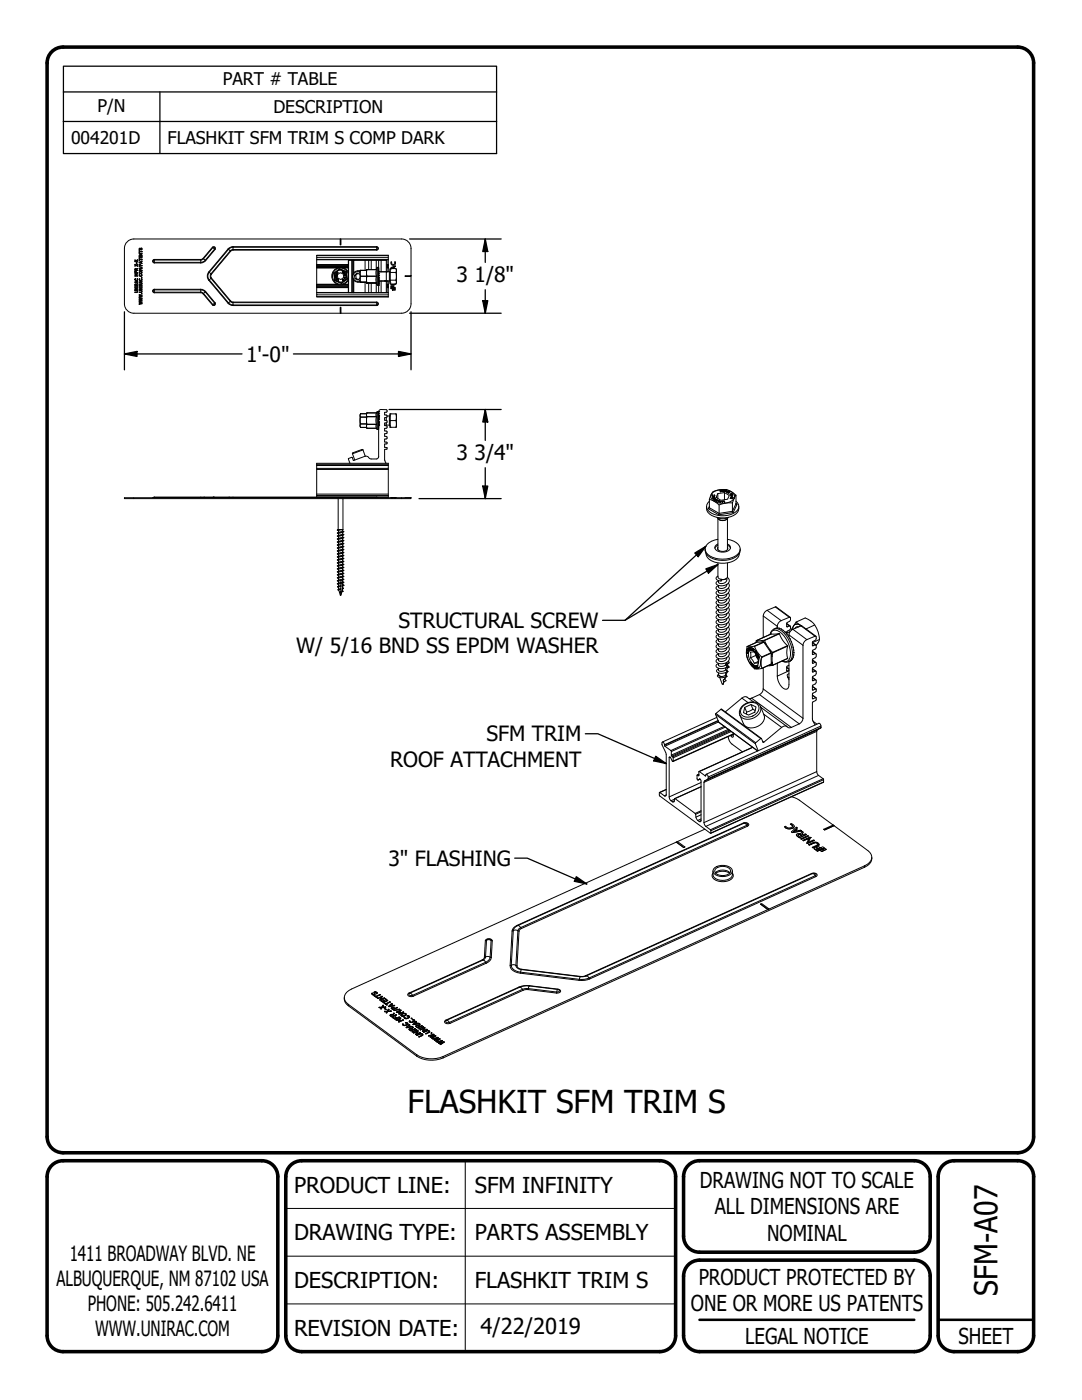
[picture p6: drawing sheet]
<svg xmlns="http://www.w3.org/2000/svg" width="216mm" height="279mm" viewBox="0 0 216 279" stroke-linecap="round" stroke-linejoin="round" font-family="sans-serif">
<defs><g id="words">
<g font-size="6.3">
<text x="81.3" y="222.1">FLASHKIT SFM TRIM S</text>
<text x="199" y="258.6" transform="rotate(-90 199 258.6)">SFM-A07</text>
</g>
<g font-size="4.4">
<text x="58.7" y="238">PRODUCT LINE:</text>
<text x="94.7" y="238">SFM INFINITY</text>
<text x="139.7" y="237.1">DRAWING NOT TO SCALE</text>
<text x="142.6" y="242.4">ALL DIMENSIONS ARE</text>
<text x="58.7" y="247.5">DRAWING TYPE:</text>
<text x="94.7" y="247.5">PARTS ASSEMBLY</text>
<text x="153.1" y="247.6">NOMINAL</text>
<text x="58.7" y="257">DESCRIPTION:</text>
<text x="94.7" y="257">FLASHKIT TRIM S</text>
<text x="139.4" y="256.4">PRODUCT PROTECTED BY</text>
<text x="137.9" y="261.6">ONE OR MORE US PATENTS</text>
<text x="58.7" y="266.6">REVISION DATE:</text>
<text x="95.9" y="266.3">4/22/2019</text>
<text x="148.7" y="268.2">LEGAL NOTICE</text>
<text x="191.3" y="268.2">SHEET</text>
</g>
<g font-size="4.2">
<text x="91.1" y="56.4">3</text>
<text x="94.7" y="56.4">1/8&quot;</text>
<text x="49.1" y="72.2">1'-0&quot;</text>
<text x="91.1" y="91.9">3</text>
<text x="94.7" y="91.9">3/4&quot;</text>
<text x="79.5" y="125.3">STRUCTURAL SCREW</text>
<text x="59.1" y="130.3">W/ 5/16 BND SS EPDM WASHER</text>
<text x="97.1" y="148">SFM TRIM</text>
<text x="77.9" y="153">ROOF ATTACHMENT</text>
<text x="77.5" y="172.8">3&quot; FLASHING</text>
<text x="13.9" y="251.6">1411 BROADWAY BLVD. NE</text>
<text x="11.3" y="256.7">ALBUQUERQUE, NM 87102 USA</text>
<text x="17.5" y="261.7">PHONE: 505.242.6411</text>
<text x="19" y="266.7">WWW.UNIRAC.COM</text>
</g>
<g font-size="3.5">
<text x="44.4" y="17">PART # TABLE</text>
<text x="19.5" y="22.3">P/N</text>
<text x="54.5" y="22.6">DESCRIPTION</text>
<text x="14.2" y="28.7">004201D</text>
<text x="33.4" y="28.7">FLASHKIT SFM TRIM S COMP DARK</text>
</g>
</g></defs>
<!-- layer: Visible (ANSI) -->
<g fill="none" stroke="#000" stroke-width=".2">
<path d="M26.9 58h.4a.21 .21 0 0 1 .2 .2 .21 .21 0 0 1-.2 .2l-.4-.1h.5v-.2zM26.9 57.4h.6l-.5 .4 .5 .1h-.6l.4-.4zM26.9 51.9l.3 .1 .3-.2-.3 .3 .3 .2-.3-.2-.3 .1 .2-.1zM26.9 52.8l.3 .1 .3-.2-.3 .2 .3 .2-.3-.1-.3 .1 .2-.2zM26.9 54.1l.1 .3h.1l.1-.2v.2l.3 .1h-.6zM26.9 54.6h.6l-.5 .1 .2 .2-.2 .1 .5 .1h-.6l.2-.2zM26.9 55.7l.1-.1a.2 .2 0 0 0 .1 .3 .2 .2 0 0 0 .2 0 .2 .2 0 0 0 .1-.3 .27 .27 0 0 1-.2 .4 .27 .27 0 0 1-.3-.3zM26.9 57.2l.6 .1zM26.9 56.3l.6-.2v.4zM26.9 53.6l.3 .1 .3-.1-.3 .2 .3 .2h-.6zM26.9 56.7l.3 .1 .3-.2-.3 .3 .3 .1-.6 .1zM27 56.7h.1l.1 .3h-.2z"/>
<path d="M27 53.7h.1l.1 .2h-.2zM27 56.3l.3-.1v.2zM27.2 52.4v.2zM27.8 50v.2h.6h-.6v.2zM27.8 50.6h.5l-.4 .3 .4 .1h-.5l.4-.4zM27.8 51.1v.3h.2v-.3l.1 .3h.2v-.3v.4h-.5zM27.8 51.6v.2l.6 .1h-.6v.1zM27.8 53.2l.5 .2zM27.8 53.6h.5h-.4l.2 .2-.2 .2h.4h-.5l.2-.2zM27.8 57.4h.5l-.4 .4 .4 .1h-.5l.4-.4zM27.8 57.2l.6 .1zM27.8 58h.4a.21 .21 0 0 1 .2 .2 .21 .21 0 0 1-.2 .2l-.4-.1h.4l.1-.2z"/>
<path d="M27.8 59.5l.5 .1-.4 .2 .4 .1-.5 .1 .4-.1-.4-.1 .4-.2zM27.8 58.8l.5 .1-.4 .2 .4 .2-.5 .1 .4-.2-.4-.1 .4-.2zM27.8 54.8h.1a.2 .2 0 0 0 0 .2 .2 .2 0 0 0 .3 0 .2 .2 0 0 0 0-.3h.1a.27 .27 0 0 1-.2 .5 .27 .27 0 0 1-.3-.4zM27.8 55.7l.1-.1a.2 .2 0 0 0 0 .3 .2 .2 0 0 0 .3 0 .2 .2 0 0 0 0-.3h.1a.27 .27 0 0 1-.2 .4 .27 .27 0 0 1-.3-.3zM27.8 52.3l.5-.2-.1 .1 .1 .4zM27.8 56.3l.5-.2v.4zM27.8 59.4h.1M27.8 52.7h.2l.1 .3h.2l-.5 .1zM27.8 56.7l.3 .1 .2-.2-.2 .4h.2h-.5zM27.8 49.5v.3l.2-.1a.19 .19 0 0 1 .1-.2 .19 .19 0 0 1 .3 .2l-.2 .2v-.3l-.1 .2a.18 .18 0 0 1-.3 0 .18 .18 0 0 1 0-.3zM27.9 52.8h.1v.2h-.2zM27.9 56.7h.1v.3h-.2z"/>
<path d="M27.9 56.3l.3-.1v.2zM27.9 52.4l.3-.2v.3zM28.3 55.4h.1M63.2 58.4v.4h14.3M63.2 51.4v.4h14.3M63.2 51.8v5.5M63.2 53.2h6.3M63.2 57h6.3M63.2 52.9h6.3M66.6 54.5l.1 .1M66.7 54.6l1.1-.9 .6 .3 .7 .3 .1 1.3-1.1 .9-.6-.3-.6-.3zM66.9 55.9l-.1 .1"/>
<path d="M66.9 55.3l.3-.1v.2h-.2zM66.9 55l.1 .1zM67 54.7l.1 .2-.2 .1v.2h.2v-.1M67 54.7l.3-.1-.2 .5M67 55.6l.2-.2-.1 .3h.2l-.2 .1 .1-.3zM67 54.7h.1zM67.3 54.8l.6-.4 .6 .3 .1 .7-.6 .4-.6-.3zM67.4 55.7l.2 .1-.1 .2v-.2l-.2 .1zM67.4 54.4h.1M67.8 53.6v.1M67.9 47.7h-41.2a1.88 1.88 0 0 0-1.9 1.9v11a1.88 1.88 0 0 0 1.9 1.9h41.2M67.9 47.7h.1v1.2h-.1z"/>
<path d="M68 47.7h12.1a1.88 1.88 0 0 1 1.9 1.9v5.4M68.1 56.5v.1M68.3 55.8l.3 .1-.1-.2 .2 .2-.3-.1 .1 .2zM68.4 54.1v.2h.2l-.1 .2 .1-.2-.2 .1v-.2l-.2 .1zM68.6 54.6l.1-.2 .2 .2-.2-.1 .1 .2zM68.7 55.6v.1zM68.8 54.7h.1l.1 .3-.2-.2v.2zM68.8 55.2l.2 .1-.3 .1 .2 .1h-.2l.2-.2zM69.1 55a1.19 1.19 0 0 0-1.3-1.1 1.19 1.19 0 0 0-1 1.3M69.1 55a1.19 1.19 0 0 1-1 1.3 1.19 1.19 0 0 1-1.3-1.1M69.1 54.2v.1M69.2 55.6l.1 .1"/>
<path d="M69.5 54.3a1.75 1.75 0 0 0-2.7-.6 1.75 1.75 0 0 0 0 2.8 1.75 1.75 0 0 0 2.7-.6M69.5 57.3h-6.3v1.1h14.3M69.5 54.7a1.61 1.61 0 0 0-2.5-.9 1.61 1.61 0 0 0 0 2.6 1.61 1.61 0 0 0 2.5-.9M70.7 54.9h.3M70.8 55.6h.3M71 54.9l.1 .7M71.1 55.6l.4 .2M71.4 54.6l-.4 .3M71.8 54.1a1.17 1.17 0 0 0-1.5 1.1 1.17 1.17 0 0 0 1.5 1.1M71.8 54.8l-.6-.3-.5 .4 .1 .7 .6 .3 .4-.4M71.9 56.3h.1zM72 56.3h.1"/>
<path d="M72 53.9l-.2 .1 .1 2.3M72 53.9l-.1 .6 .1 1.8M72 56.3h1.1M72 53.9h1.1M73.1 54.7v.8M73.1 56.1l.1 .4M73.2 56.5h.1M73.2 53.8l-.1 .4M73.2 53.8v2.7M73.2 53.8h1.9l-.1 .7 .1 2M73.2 56.5h1.8M75 56.5l.2 .3"/>
<path d="M75.1 56.5h-.1M75.1 56.5h.1M75.2 53.5l.4-.1v.2M75.2 53.5l-.2 .3M75.2 56.8l.4 .1M75.5 54.6h.1M75.5 55.4h.1M75.6 54.3l-.1 .3M75.6 54.6v.3M75.6 54.9v.3M75.6 54.6l-.1 .9 .1-.1M75.6 56.9h.1"/>
<path d="M75.6 54.2h.1M75.6 54.4v.2M75.6 54.6h.1M75.6 54.6v.4M75.6 55h.1M75.6 55v.2M75.6 55.4h.1M75.6 55.5h.1M75.6 55.5l-.1 .3v-.2M75.6 55.8l-.1 .3 1.6-.1M75.6 55.5v2.9M75.6 55.8h.1"/>
<path d="M75.6 55.8v.2M75.6 56.1h.1M75.6 56.2h.1M75.6 56.7h.1M75.6 56.6h.1M75.6 56.3h.1M75.6 54.2h1.6M75.6 56.1h1.6M75.6 53.7v.6M75.6 52v2.3M75.6 55.2v.3M75.6 56.1v.6"/>
<path d="M75.6 56.7v.2M75.6 54.3h1.5M76.7 56l.5 .1M76.7 56h.1M77.2 56.1h.1M77.2 54.2v-2.2h-7.7v6.4h7.7v-2.3M77.2 54.2h.1M77.2 56v.1M77.2 57.3h.3M77.2 53.2h.1M77.2 57l.3 .1M77.2 52.9h.3"/>
<path d="M77.3 57l.2 .3M77.5 57.3h.1M77.5 53.1v1.1M77.5 56.1v1M77.5 57.3v2h-14.3v-.5M77.5 51.4h-14.3v-.5h14.3v2M77.5 52.9l-.2 .3M77.5 52.9v.2l-.2 .1M77.5 52.9h.1M77.5 57.1v.2M77.8 54.1l-.1 .1-.6 .1v1.7l.6 .1 .1 .1M77.8 56.5h.1"/>
<path d="M77.8 53.8h.1M77.8 53.8v2.7M78 57.1l.2-.1 .1 .3h-.3zM78 57.4l.2-.1 .1 .3h-.3zM78 52.3h.2a.34 .34 0 0 0 .3 .5 .34 .34 0 0 0 .3-.5 .38 .38 0 0 1 .1 .4 .38 .38 0 0 1-.4 .3 .47 .47 0 0 1-.5-.7zM78.1 53.6l-.1-.2 .9-.4v.2l-.2 .1v.3M78.2 53.5h.1M78.2 53.5l.3-.1v.2zM78.3 57.1l.2-.1 .1 .3h-.3zM78.3 57.7h.2l.1 .2h-.3zM78.3 57.4l.2-.1 .1 .3h-.3zM78.6 57.4l.2-.1 .1 .3h-.2z"/>
<path d="M78.6 57.7h.2l.1 .2h-.2zM78.8 56.7l-.8 .1v.1h.7l.2-.2M79 53.6l.1 .4-.1 .4M79 54.4l.1 .7-.1 .8M79 55.9l.1 .4-.1 .4M79 55.9h-1.2v.8h1.2M79 54.4h-1.2v1.5M79 53.6h-1.2v.8M79 53.6l.1 .2v2.7l-.1 .2M80.8 55h1.2v.2h-1.2zM82 55.2v5.4M27.8 60.2l.5 .1-.4 .1 .4 .2-.5 .1 .4-.1-.4-.1 .4-.2z"/>
<path d="M67.9 61.3h.1v1.2h-.1zM82 60.6a1.88 1.88 0 0 1-1.9 1.9h-12.1M24.8 99.3h57.2v.2h-57.2zM42.6 99.2l.4 .1M42.6 99.2h-11.8l-.4 .1M42.6 99.2h32.6l.3 .1M63.2 98.9v.3M67.5 99.5v6.2M68.4 99.5v6.2M72 84.6l-.1 .4 .1 .3M72 82.6l-.1 .3 .1 1.7M72 82.6l-.2 .2v2.3l.2 .2"/>
<path d="M72 82.6h.1M72 84.6h.1M72 85.3h.1M72 82.6h1.1M72 85.3h1.1M72.9 91.1l-.5-1.4-2 .7-.1 .2 .5 1.2M72.9 91.1l-2.3 .8-.3-.6-.7 .2 .2 1M73.1 85.2l.1 .3M73.1 84.2v.7M73.1 82.9l.1 .2M73.1 82.6v2.7M73.1 85.3l.1 .2"/>
<path d="M73.2 83.2l-.1 .4M73.2 82.4l-.1 .2M73.2 83.1v.1M73.2 85.5h1.9M73.2 82.4h1.9M73.2 82.4h.1M75.1 82.4h.1M75.1 83.2l-.1 .7 .1 1.6M75.1 82.4l-.1 .4 .1 .3M75.1 83.1v.1M75.1 85.5h.1M75.1 85.5l.1 .1"/>
<path d="M75.2 85.6l.3 .1M75.5 84.2h.1M75.5 84.3h.1M75.6 82.2l.3-.4h1.3v.4l-.5 .2 .1 .4 .4 .2-.1 .3M75.6 82.5h.1M75.6 83.6h.1M75.6 83.4v.5M75.6 84.1v.1M75.6 84.3v.2M75.6 82.9h.1M75.6 83h.1M75.6 83.1h.1"/>
<path d="M75.6 83.2h.1M75.6 83.4h.1M75.6 83.7h.1M75.6 84.1h.1M75.6 84.3h.1M75.6 84.4h.1M75.6 84.6h.1M75.6 84.7h.1M75.6 84.8h.1M75.6 84.9h.1M75.6 82.2h.1M75.6 82.1h.1"/>
<path d="M75.6 82.1l-.3 .1-.2 .2M75.6 82.1v9l-.3 .4a2.12 2.12 0 0 1-1.6 0 .72 .72 0 0 0-.8-.4M75.6 82.1v.1M75.6 82.2v.4M75.6 82.6v1.6M75.6 84.2v1.5M76.7 84.8l1 .1 .1 .1M76.7 91.7l.3 .8M76.7 86.6l.1 .5 .4 .1v.4h-.4l-.1 .6 .5 .1v.2l-.5 .2 .1 .6h.4v.3l-.5 .1v2M77.1 84.4h-.3l-.1 .5 .5 .1v.3l-.4 .2-.1 .4 .5 .2v.3l-.5 .2M77.1 83.3l-.3 .1-.1 .4 .4 .1M77.1 83.3v.6"/>
<path d="M77.1 84.4v.4M77.1 83.9l.1 .4-.1 .1M77.5 98.9h-14.3v-6.4h14.3v6.8M77.8 82.9l-.1 .1h-.5M77.8 85.3h.1M77.8 82.6h.1M77.8 83.9v1.4h1.2M77.8 82.6v2.7M78 99.3h.3M78 99.3h.1M78.2 99.3h.1M78.3 99.3h.1"/>
<path d="M78.3 99.3h.3M78.6 99.3h.3M78.6 99.3h.1M78.7 99.3h.1M78.8 99.3h.1M78.9 99.3h.1M79 82.6l.1 .7M79 82.6h.1v.7M79 82.6h-1.2v1.3h1.2M79.1 84.6l-.1 .7M79.1 84.6v.7h-.1M79.1 83.3l-.1 .6 .1 .7"/>
<path d="M79.1 83.3v1.3M80.8 99.3h1.2M141.5 99.7v1.6l-.2 .2M142.1 98.5a3.3 3.3 0 0 1 4.3 .1 1.07 1.07 0 0 1-.7 1.5 3.4 3.4 0 0 1-3.7-.5 .86 .86 0 0 1 .1-1.1zM142.2 98.8l-.1 .2M142.2 98.8a.23 .23 0 0 0 .2 .3 .23 .23 0 0 0 .2-.3M142.2 98.8v.2M142.2 98.8h.1M142.2 99h.1M142.2 99.4h.3zM142.2 99.4l.2-.1 .1 .1M142.3 98.1a3.7 3.7 0 0 1 4.6 .7l-.8 1.6h-1.3l-1.3 .4-1-.8-1-.3z"/>
<path d="M142.5 99.3v.2M142.5 99.7l.1 .2 .2-.1-.2 .1M142.5 99.7l.3 .1M142.5 99.7l.1 .1M142.5 98.8l.1 .1M142.5 99.4l.2 .1M142.6 98.9l-.3 .2-.1-.2M142.6 98.9l-.4 .1M142.6 99.2l-.4 .2M142.6 98.9h.1M142.6 99.7h-.2M142.7 99.7h-.3l.2 .2 .4-.2"/>
<path d="M142.7 99.5l-.2-.2 .1-.2-.4 .3 .5 .1M142.7 99.4v.1M142.7 99.5h.1M142.7 99.5v.2zM142.7 99.5l.1 .1M142.8 99.7h.2M142.8 99.5v.2M142.9 100h.1M143 99.7h-.2M143.1 99.8l.2 .1-.3 .1M143.1 99.8l-.2 .2 .3-.1M143.2 98.5l1.4-.2 .9 .6-.3 .7-1.4 .2-.9-.5z"/>
<path d="M143.2 98.5v1M143.4 99.9l-.1 .3 .2-.2 .3 .3v-.3M143.4 99.9l.1 .1M143.5 99.9l.2 .4M143.7 97.9l.3 .2 .2-.2 .1 .2v-.2v.2M143.8 97.9h-.1l.1 .3M144 98l-.2-.1 .2 .2M144.1 97.9h.2zM144.1 97.9l-.1 .2 .1-.2M144.6 98.3v1.4M144.6 97.9h.4h-.3l.2 .2h-.4l.1-.2M144.7 97.9l-.2 .2"/>
<path d="M145 98.2l.5 .1M145.1 98.1l-.1 .1M145.1 98.2l.1 .1M145.1 98.2l.2-.1 .3 .1M145.2 98.3l.1 .1M145.2 98.1h.3M145.2 98.1h-.1M145.2 98.1h.1M145.3 98.3h.1M145.3 98.2l.1 .1M145.4 98.3l-.1 .1M145.4 98.3v.1"/>
<path d="M145.5 98.1h.1M145.5 98.1l.1 .1M145.6 98.2h.1M145.6 98.6l.5-.1zM145.7 99.5l.5-.2-.5 .2h.5M145.8 99.2l.5 .1-.5 .1M146 98.9l.1 .2M146.1 98.5l-.2 .3M146.1 98.6h-.4M146.2 98.8l-.4 .1 .2-.3-.2 .3M146.3 99.3l-.5-.1 .4 .1M146.9 98.8v1.7l.2 .1"/>
<path d="M67.4 105.7l-.1 .1 .2 .1M67.4 105.7l.2 .1M67.5 105.7h.1M67.5 117.6h.1M67.5 105.9v.4M67.5 106.5v.4M67.5 107.1v.4M67.5 107.7v.4M67.5 108.3v.4M67.5 108.9v.3M67.5 109.5v.3M67.5 114.2v.4"/>
<path d="M67.5 114.8v.4M67.5 115.4v.4M67.5 116v.4M67.5 116.6v.4M67.6 105.7h.8M67.6 105.7h-.2M67.6 105.7l-.3 .1M67.6 105.7h.1M67.6 117.6l-.1 .1M67.6 117.6h.1M67.6 105.8l-.1 .1M68 118.1l-.2 .1"/>
<path d="M68 118.1h.1M68 116.5l-.5 .1M68 116.3l-.7 .2M68 116.9l-.6 .2M68 117l-.5 .2v.4M68 117.5l-.4 .1M68 117.6l-.4 .2 .3 1 .3-.7M68 116.3v.1M68 116.5v.4M68 117v.5M68 117.6v.5M68 116.9v.1"/>
<path d="M68 117.5h.1M68 118.1l-.2 .1h.2M68 118.1v.1M68 117.5l-.6 .2 .2 .1M68 117.5v.1M68 117l-.7 .1 .2 .1M68 117h.1M68 116.4l-.7 .1 .2 .1M68 116.4v.1M68.1 116.2l-.1-.1v.2M68.2 118.1l-.2 .7v-.6M68.2 118h.2"/>
<path d="M68.3 117.9l.1 .1M68.3 116.8h.3M68.3 117l.1 .3M68.3 117.4h.2M68.3 117.6h.1M68.3 117.6l-.1 .4M68.4 117.3l.1 .1M68.4 106l.2 .1-1.3 .3 .2 .1M68.4 106.6l.2 .1-1.3 .3 .2 .1M68.4 107.2l.2 .1-1.3 .3 .2 .1M68.4 107.8l.2 .1-1.3 .3 .2 .1M68.4 108.4l.2 .1-1.3 .3 .2 .1"/>
<path d="M68.4 109l.2 .1-1.3 .3 .2 .1M68.4 109.5l.2 .2-1.3 .3 .2 .1M68.4 110.1l.2 .2-1.3 .2 .2 .2M68.4 110.7l.2 .2-1.3 .2 .2 .2M68.4 111.3l.2 .2-1.3 .2 .2 .2M68.4 111.9l.2 .2-1.3 .2 .2 .2M68.4 112.5l.2 .2-1.3 .2 .2 .2M68.4 113.1l.2 .2-1.3 .2 .2 .2M68.4 113.7l.2 .2-1.3 .2 .2 .2M68.4 114.3l.2 .1-1.3 .3 .2 .2M68.4 114.9l.2 .1-1.3 .3 .2 .1M68.4 115.5l.2 .1-1.3 .3 .2 .1"/>
<path d="M68.4 116.1l.2 .1h-.5M68.4 115.7v.4l-.3 .1M68.4 115.2l-.1 .4-1 .3M68.4 114.6l-.1 .4-1 .3M68.4 114l-.1 .4-1 .3M68.4 113.7l-1.1 .4M68.4 113.1l-1.1 .4M68.4 112.5l-1.1 .4M68.4 112l-1.1 .3M68.4 111.4l-1.1 .3M68.4 110.8l-1.1 .3M68.4 110.2l-1.1 .3"/>
<path d="M68.4 109.6l-1.1 .3M68.4 109l-1.1 .3M68.4 108l-.1 .4-1 .3M68.4 107.4l-.1 .4-1 .4M68.4 106.8l-.1 .4-1 .4M68.4 106.2l-.1 .4-1 .4M68.4 105.7a.63 .63 0 0 1-.8 .5l-.3 .2M68.4 116.3l-.1 .5-.1-.4M68.4 105.7l-.8 .1M68.4 116.7l.2 .1zM68.4 117.6l-.2 .4M68.4 108.6v.4"/>
<path d="M68.4 109.2v.4M68.4 109.8v.4M68.4 110.4v.4M68.4 111v.4M68.4 111.6v.4M68.4 112.2v.3M68.4 112.8v.3M68.4 113.4v.3M68.4 116.9v.4M68.4 117.5v.1M68.4 105.7h.1M68.4 118l-.2 .1"/>
<path d="M68.5 117.4l-.2 .2M68.5 116.3l-.3 .1M68.6 116.8l-.3 .2M68.6 106.1l-1.1 .4M68.6 106.7l-1.1 .4M68.6 107.3l-1.1 .4M68.6 107.9l-1.1 .4M68.6 108.5l-1.1 .4M68.6 109.1l-1.1 .4M68.6 109.7l-1 .3-.1 .4M68.6 110.3l-1 .3-.1 .4M68.6 110.9l-1 .3-.1 .4"/>
<path d="M68.6 111.5l-1 .3-.1 .4M68.6 112.1l-1 .3-.1 .4M68.6 112.7l-1 .3-.1 .4M68.6 113.3l-1 .3-.1 .4M68.6 113.9l-1.1 .3M68.6 114.5l-1.1 .3M68.6 115.1l-1.1 .3M68.6 115.7l-1.1 .3M68.6 116.3l-.4 .1M140.7 109.6a1.93 1.93 0 0 0 1.6 1.9 5 5 0 0 0 5.1-.9l.2-.4 .1-.6M140.9 110.5a1.93 1.93 0 0 0 1.6 1.7 4.7 4.7 0 0 0 4.7-.9l.3-.8M141 101.1a1.87 1.87 0 0 0 1.6 2 4.5 4.5 0 0 0 4.5-.8l.3-.4v-.8"/>
<path d="M141.5 100a1.37 1.37 0 0 0-.5 1.4 1.37 1.37 0 0 0 1.1 1.1 4.7 4.7 0 0 0 5-.6 1.23 1.23 0 0 0-.2-1.9M142.9 100l.1 .1M143.1 103.2a1.33 1.33 0 0 0 2.2 0M143.1 103.3l1.1 .2 1.1-.2M143.3 108.6a.72 .72 0 0 0-.7 .6 .72 .72 0 0 0 .6 .8 2.15 2.15 0 0 0 2.5-.5 .75 .75 0 0 0-.5-.9M143.3 107.6a2.72 2.72 0 0 0-2.6 1.8 2.24 2.24 0 0 0 2.1 2 4.6 4.6 0 0 0 4.7-1.1 1.58 1.58 0 0 0-1.1-2.3l-1.2-.4M143.3 108.8l-.7 .6M143.3 109.2l-.1 .2a1.17 1.17 0 0 0 2 0v-.2M143.3 115a.42 .42 0 0 0-.4 .6l.4 .2 .6 .1M143.3 112.3v2.8a.63 .63 0 0 0 .7 .5M143.3 103.5v6.2M143.3 100.2l.1-.3 .3 .4"/>
<path d="M143.3 103.5l.7 .4 .7-.1 .4-.3M143.5 100.8l-.1 1.9M143.8 100l-.1 .2M143.9 100l-.2 .3M144 115.6l-.1 .3M144 115.6h.1M144.2 100.1v.2l-.1-.2M144.2 100.1v.2M144.2 100l-.1 .1M144.4 100l.2 .1M144.6 100.1v.2l-.2-.3-.2 .1M144.6 100.1l-.3-.1-.2 .1"/>
<path d="M144.6 100.1v.2M144.8 115.5l-.8 .2M144.8 115.5h.1M145 119.5a1.01 1.01 0 0 1-1.6 .6v-.3M145 118.6a1.01 1.01 0 0 1-1.6 .5v-.3M145 117.6a1.01 1.01 0 0 1-1.6 .6v-.4M145 116.6a1.01 1.01 0 0 1-1.6 .6v-.4M145 115.4a1 1 0 0 1-.5 1 1 1 0 0 1-1.1-.2v-.3M145.1 115.2a.89 .89 0 0 1 .4 1.1 .89 .89 0 0 1-1 .5l-.8 .1a.67 .67 0 0 1-.8-.7l.5-.3M145.2 108.8l.6 .6M145.2 112.3v2.8a.9 .9 0 0 1-1.2 .5M145.2 103.5v6.2"/>
<path d="M145.3 116.4a.87 .87 0 0 1-.6 1.4l-1.1 .1a.59 .59 0 0 1-.7-.7l.5-.3M145.3 117.3a.86 .86 0 0 1-.6 1.4l-1.1 .1a.59 .59 0 0 1-.7-.7l.5-.2M145.3 118.3a.86 .86 0 0 1-.6 1.4l-1.1 .1a.59 .59 0 0 1-.7-.7l.5-.3M145.3 119.3a.86 .86 0 0 1-.6 1.4l-1.1 .1a.59 .59 0 0 1-.7-.7l.5-.3M146.1 100.4v1.6l.2 .3M143.4 132.4a.47 .47 0 0 0-.5 .5 .47 .47 0 0 0 .5 .5h.8l.7-.2 .2-.1-.3-.4M143.4 132.4a.69 .69 0 0 0 .4 .6 .69 .69 0 0 0 .8-.2l.2-.1M143.4 133.4v.3a1.02 1.02 0 0 0 1.4 0M143.4 134.3a.77 .77 0 0 0 .5 .7 .77 .77 0 0 0 .9-.3M143.4 133.5a.42 .42 0 0 0-.4 .5 .42 .42 0 0 0 .5 .3h.9l.7-.3-.3-.3M143.4 134.6a.41 .41 0 0 0-.1 .5 .41 .41 0 0 0 .5 .2l1-.3 .2-.1-.2-.2M143.4 134.7l.1 .2 .5 .1"/>
<path d="M143.6 135.2l.5 1.3 .2-.1M144.3 135.7l.2 .3-.2 .5 .1-.5M144.6 135.5l.3 .3-.4 .3-.2-.2v-.2M144.6 135.5l-.3 .2M144.7 135.1l-.1 .4M144.8 133.3v.4M144.8 134.2v.5M144.9 132.5h-.1v.2M145 132.8v.2M145 133.8l.3 .2M145 132.2l-.1 .3M145 131.2a1.01 1.01 0 0 1-1.6 .6v-.4"/>
<path d="M145 130.2a1.01 1.01 0 0 1-1.6 .6v-.3M145 128.3a1.01 1.01 0 0 1-1.6 .5v-.3M145 127.3a1.01 1.01 0 0 1-1.6 .6v-.4M145 126.3a1.01 1.01 0 0 1-1.6 .6v-.3M145 125.4a1.01 1.01 0 0 1-1.6 .5v-.3M145 124.4a1.01 1.01 0 0 1-1.6 .6v-.4M145 123.4a1.01 1.01 0 0 1-1.6 .6v-.4M145 122.5a1.01 1.01 0 0 1-1.6 .5v-.3M145 121.5a1.01 1.01 0 0 1-1.6 .5v-.3M145 120.5a1.01 1.01 0 0 1-1.6 .6v-.4M145 133.2h.1M145 132.7v.3"/>
<path d="M145.1 135l-.5 .6M145.1 135h-.2M145.1 132.7h.1M145.1 132.7l.3 .4M145.1 132.7h-.1M145.3 134l-.3 .3-.1 .5 .2 .2M145.3 134l-.2 .1M145.3 120.3a.86 .86 0 0 1-.6 1.3l-1.1 .2a.59 .59 0 0 1-.7-.8l.5-.2M145.3 121.2a.86 .86 0 0 1-.6 1.4l-1.1 .1a.59 .59 0 0 1-.7-.7l.5-.3M145.3 122.2a.86 .86 0 0 1-.6 1.4l-1.1 .1a.59 .59 0 0 1-.7-.7l.5-.3M145.3 123.2a.87 .87 0 0 1-.6 1.4l-1.1 .1a.59 .59 0 0 1-.7-.7l.5-.3M145.3 124.2a.86 .86 0 0 1-.6 1.3l-1.1 .1a.59 .59 0 0 1-.7-.7l.5-.2"/>
<path d="M145.3 125.1a.86 .86 0 0 1-.6 1.4l-1.1 .1a.59 .59 0 0 1-.7-.7l.5-.3M145.3 126.1a.86 .86 0 0 1-.6 1.4l-1.1 .1a.59 .59 0 0 1-.7-.7l.5-.3M145.3 127.1a.86 .86 0 0 1-.6 1.3l-1.1 .2a.59 .59 0 0 1-.7-.8l.5-.2M145.3 128a.86 .86 0 0 1-.6 1.4l-1.1 .1a.59 .59 0 0 1-.7-.7l.5-.2M145.3 129a.86 .86 0 0 1-.6 1.4l-1.1 .1a.59 .59 0 0 1-.7-.7l.5-.3v.3a1.02 1.02 0 0 0 1.6-.5M145.3 130a.87 .87 0 0 1-.6 1.4l-1.1 .1a.59 .59 0 0 1-.7-.7l.5-.3M145.3 131a.86 .86 0 0 1-.6 1.3l-1.1 .2a.59 .59 0 0 1-.7-.8l.5-.2M145.3 131.9l.2 .4-.6 .2M145.4 133.1l-.4 .4v.4M145.4 133.1h.1M145.5 133.2h-.5M145.5 132.3l-.5 .5"/>
<path d="M149.1 129.8l.2 .3v.2l-.2-.2M149.1 129a4.1 4.1 0 0 0 1.6 4.5l1.3-.1M149.1 129h1.4l.6 1.1 .6 .8a.64 .64 0 0 1 .2 .9l.1 1.6M149.1 129.8l.2 .1a.27 .27 0 0 1 .1 .3 .27 .27 0 0 1-.2 .2l-.2-.2M149.2 129.5l.1-.1 .1 .5zM149.2 129.5l.5 .2M149.2 130.3h.1M149.2 130.3l.1 .1M149.3 129.3a1.11 1.11 0 0 1 1.6 .6l.5 1a2.06 2.06 0 0 1-.1 2.5 1.86 1.86 0 0 1-1.9-1.4 2.5 2.5 0 0 1-.1-2.7zM149.3 130.3h.1M149.4 129.3l.3 .4-.3-.2M149.5 129.3l.2 .3"/>
<path d="M149.5 129.9a1.31 1.31 0 0 1 1.6 1.1 1.58 1.58 0 0 1 0 1.8 1.65 1.65 0 0 1-1.6-1.4 1.54 1.54 0 0 1 0-1.5zM149.7 129.3h.2l.1 .4h-.2M149.7 130.2l.5-.1a1.5 1.5 0 0 1 1.1 1.4l-.1 .8-.7 .1-.8-1.1zM149.7 129.3l.2 .3M149.9 129.7h.1M149.8 132.2l.1 .1-.1-.1M150 132.4a.45 .45 0 0 1 .3 .6l-.4-.3 .4 .2-.3-.5M150.1 129.4l.2 .3-.1-.1v-.2M150.2 129.6v.1M150.2 129.6l.1 .1M150.2 129.7l.2 .3M150.3 129.7l.1-.1-.3-.3v.4"/>
<path d="M150.3 129.7h.1M150.4 133h.1M150.4 132.9v.1M150.4 129.6l-.1 .1M150.4 129.6h.1M150.4 129.7h-.1l.2 .3 .4 .1 .1 .5v-.1M150.5 130h.1M150.5 130l.1 .1M150.6 132.9l.3 .4M150.6 133.3l-.1-.5 .5 .5M150.6 130l.2 .1M150.6 132.9l.1 .3"/>
<path d="M150.7 130.1h.1M150.8 130.1l.1 .3M150.8 130.4l.5 1.2M150.8 130.1h.1M150.8 130.7l.3 .6M150.8 130.8l-1.1 .5M150.8 130.1l.1 .2-.2-.2M150.9 130.1h-.2h.2M150.9 133.3l-.1-.4 .2 .4M150.9 127.9h.3M150.9 127.9l-.1 .3M150.9 130.3v.2"/>
<path d="M151 128.2h.1M151 128.2l-1.9 .8M151 128.2h1.4l1.5 2.2v2.2l-1.9 .8M151 132.9l.3 .3M151.1 132.9l.2 .4M151.1 132.9h.1M151.2 130.6v.1M151.2 132.9l-.2 .1M151.2 130.7l.1 .6M151.2 130.7l.3 .5M151.2 133.3h.1M151.2 127.9l-.3 .3"/>
<path d="M151.2 130.7h.1M151.2 133.3h.1h-.1M151.3 130.7h-.1M151.3 132l-.8 .4M151.3 131.3h.1M151.5 131.2l-.4-.6 .2 .7M151.9 127.9l.6-.1 .4 .8M151.9 127.9l1 .7M151.9 127.9h-.7M152.3 133.3v4.2a1.35 1.35 0 0 1-.8 1.1l-1.5 .7-.6 .1M152.9 128.6l.7 1M153.6 129.6l.6 .7-.1 .7"/>
<path d="M153.6 129.6l.5 1.4M153.6 132.9h-.4M153.9 126.5h.1M153.9 126.5l-3 1.4M153.9 126.5l1.6-.1a7.1 7.1 0 0 0 1.7 2.5l-.2 1.3 .2 1.2-3 1.4M154.1 131v1.1M154.1 132.1l.1 .6-.6 .2zM154.9 125.4l-.5 .1a1.48 1.48 0 0 0-.7 1.1M154.9 125.3v.1M155.2 125.3h-.3M155.2 125.3h.1M155.2 125.3l.7 .3"/>
<path d="M155.9 125.5l1.1 1M155.9 125.5v.1M156.6 126.1h.1M157 124.4v.7l.6-.2 .1 .2-.1 .6-.6 .4M157 124.4l.7-.6-.1-.6-2 .8-.5 .7v.6M157 126.1v.3M157 124.4l.7 .5M157 126.2l.1 .1M157 133.2l.4 .3M157 126.5l.6 1M157 126.5h.1M157.2 135.1l.2 .2"/>
<path d="M157.4 132.8l-.4 .2v.9l.4-.1M157.4 132v4.7a.69 .69 0 0 1-.3 .8 .69 .69 0 0 1-.8-.2l-.9-1-.3-.9v-3M157.4 134.5l-.3 .3 .3 .9M157.6 127.5l.3 .5M157.6 127.5h.1M157.7 126l-.8 .4M157.7 123.2l-2.9-2.1-2 .8-.4 .5-.1 .5v4.3M157.7 131.9a1.53 1.53 0 0 1-1.6 0M157.7 131.9h.1M157.9 128v.1M157.9 128.1l.2 .5M157.9 131.7l-.2 .2"/>
<path d="M158 131.7h-.1M158.1 128.6h.1M158.1 128.6l.2 .6M158.1 131.5h.1M158.2 131.5l-.3 .2M158.2 131.5h.1M158.3 129.2l.1 .5M158.3 131.1l-.2 .4M158.4 129.7h.1M158.4 130.7h.1M158.4 129.7v.5M158.4 130.7l-.1 .4"/>
<path d="M158.4 130.3v.4M158.4 130.2v.1M158.7 124.6h.1M158.7 124.6a1.15 1.15 0 0 1 1.2 .3M158.8 124.2l-.9 1.6M159.9 124.9a.95 .95 0 0 0-1.2-.3 .95 .95 0 0 0-.5 1M159.9 124.9l-1.1-.7 1.9-.9a4.4 4.4 0 0 1 2.7 4.6l-.5 .9M162.1 129.9v.7l.7-.2 .1 .2-.1 .6-.7 .5v.7l.7-.2 .1 .1-.1 .6-.7 .5v.7l.7-.2 .1 .2-.1 .6-.7 .4v.8l.7-.2 .1 .1-.1 .6-.7 .5v.8l.8-.1-.1 .4-.7 .5v1l.8-.2-.1 .4-.7 .6v3.4l.5 1M162.1 128.2v.7l.7-.2 .1 .2-.1 .6-.7 .4M162.1 128.2l.7-.6v-.6l-2 .8-.4 .4-.2 .6v14.5a1.33 1.33 0 0 1-.7 1.2l-1.6 .7a.79 .79 0 0 1-1-.3h-.3l-.6 .3-3.6 2.9h-.2l-.3-.7-1.1 .8-.1 .2 .6 1.4M162.1 128.2l.7 .5M162.1 138.7l.7 .5"/>
<path d="M162.1 137l.7 .5M162.1 135.2l.7 .5M162.1 133.4l.7 .5M162.1 131.7l.7 .5M162.1 129.9l.7 .6M162.6 124.7l-1.8 .8M162.8 127l-2.9-2.1-1.9 .8-.5 .7-.1 .7M163.5 127.6l-1.3 .6M132.1 148.1a.77 .77 0 0 1 .6 .8l1.2 1 .1 .9 .3 .4v.8l-.6-.9-.2 .1v7.8l.1 .5 .7 .6 .4-.7 4 2.9a1.76 1.76 0 0 0 1 1.7l.2-.3v-7.8l-.2-.4-.4 .2-.2-.2v-.8l.3 .1 .1-.8 1.2 .9 .2-.4 .4 .4v.6l-.7 .4-.1 .2v8.1l.2 .6 1.1 .9v.6l-10.2-7.5v-.7l1.1 .8 .2-.3v-8l-.8-1.9zM132.9 157.5l-1.3 .6M139.5 154.5l-.4 .2M139.7 155.5l-.4 .2"/>
<path d="M139.9 157l-5.3 2.4M140.9 154.5l22.5-10.2 .4 .4v.6l-.7 .4-.1 .3v8l.2 .6 1.1 .9v.6l-22.5 10.2M143 143.2l-10.8 4.9M145.3 147l.2 .7 .3 .6 2.3 1.7M146.3 146.3v.8h-.2l-.3-.3M146.3 146.5l-12 5.5M148 141a2.48 2.48 0 0 1 3.6-.3 4.3 4.3 0 0 1 .9 2.8 2.61 2.61 0 0 1-4 1.3l-.9-2.1a1.6 1.6 0 0 1 .4-1.7zM148.6 141.2l1.2-.6 1.1 .5-.3 1-1.2 .6-1-.5zM148.6 141.2l.4 .9M149 142.1l-.1 .4M149.8 140.6l.4 .9M150.2 149.1l-10.7 4.9"/>
<path d="M150.2 141.5l.5 .3M150.2 141.5l-1.2 .6M150.4 140.1l-1.3-1a.86 .86 0 0 0-1.1 .2l-3.3 2.8M151.8 141.2l5.2 3.8M151.9 147.4l-7.9-5.9-1.2 1 .7 1.7 7.7 5.7M157.9 159l1.6 .7 6.7 5M162.3 144l.7 .5M135.2 167.9l1.5 1.1-.3 .1-1.5-1 1.5 1 .3-.1M140.6 165.5l-70.5 31.9a1.7 1.7 0 0 0-1 2.7l14 10.4a5.8 5.8 0 0 0 5.3 .4l64.8-29.4M142.3 173.8v.8M142.6 173.2a2.69 2.69 0 0 1 3.4 .3 1.17 1.17 0 0 1-1.3 1.4 2.2 2.2 0 0 1-2.4-.9v-.3zM142.8 174.3a2.71 2.71 0 0 1 2.8 0"/>
<path d="M142.9 173.3a2.07 2.07 0 0 1 2.9 .4 1.33 1.33 0 0 1-1.7 1 1.41 1.41 0 0 1-1.5-.9zM146.1 173.8v.8M148.4 164.3l-45.1 20.4M148.4 164.3h.6M156.6 165h.1M157.7 164.5a.34 .34 0 0 1 .4 .2 .34 .34 0 0 1-.2 .4 .84 .84 0 0 1-1.1-.2l-.2 .1M157.7 164.5a.48 .48 0 0 1 .7 .3 .48 .48 0 0 1-.5 .6 1.22 1.22 0 0 1-1.3-.4M157.7 164.5l.5 .4M157.7 164.5h.1M157.9 166l1-.9 .2 .1-.2 .3 .4 .3 .4-.1 .3 .1-1.9 .4zM158.4 165.9h.1M158.5 164.9a1.2 1.2 0 0 1-1.9 .1"/>
<path d="M158.5 164.9h.1M158.6 165.7l.1-.1 .3 .2-.6 .1M158.6 165.7l.1-.1 .3 .2M158.6 165.7l-.2 .2M158.9 166.6l.6 .6M158.9 166.6h.1M159 166.5l.4-.2 .4 .1 .2-.5 .3 .2-.3 .4 .2 .1 .5-.2 .2 .1-1.4 .7-.6-.5zM159.1 165.2l-.2 .3M159.2 166.7l.2-.2 .4 .2M159.2 166.6l.3-.1 .4 .2-.4 .2zM159.8 167.4l1.4-.7 .1 .1-1.4 .7zM159.8 166.4h.1"/>
<path d="M159.8 166.7h.1M160 165.8l-1.9 .4-.2-.2M160.3 166.1l-.3 .4M160.9 166.5l-1.4 .7M161.1 167.4l-.8 .4-.1-.1 1.4-.6 .1 .1-.3 .6M161.1 167.5l-.8 .3-.1-.1M161.2 168.1v.1M161.3 166.8l-1.4 .7-.1-.1M161.4 168.6l.1 .1-.1-.1M161.4 167.8l-.2 .3M161.5 167.3h.1M161.5 167.3l-.4 .1"/>
<path d="M161.5 167.3l-.5 1h.1l1.4-.6-.1-.1-1.2 .6M161.5 168.7l.9-.4zM161.7 167.2h.1M161.7 167.2l-.3 .6M162.1 169.1l.1 .1 .9-.4-.9 .4zM162.5 167.7l-1.4 .7-.1-.1M162.5 167.7h.1M162.5 168.2l-.1 .1M162.5 168.2l.6 .1M162.7 174.4l-.6-.1-45.4 20.6h-.9l-12.3-1.6M162.8 169.7l.3 .1M162.8 169.6l.4-.1 .3 .1-.3 .2z"/>
<path d="M162.9 169.2l.3 .1M162.9 169.1l.5-.1 .2 .1-.3 .2zM163.1 169.8h.1M163.1 168.3v.3l-1 .5M163.1 168.3l.1 .2M163.1 169.4l-.3 .2 .3-.2-.2-.2-.5 .2 .4 .2-.4-.2M163.1 168.8l.2-.1zM163.2 169.3h.1M163.3 169.4l.2 .2 .5-.1-.3 .1zM163.4 168.5l-.1 .2a.57 .57 0 0 0-.3-.7 .57 .57 0 0 0-.6 .1l-1 .5M163.4 168.5h.1M163.5 169.6h.1"/>
<path d="M163.5 169.6l-.3 .2M163.6 169.1h.1M163.6 169.1l-.3 .2M163.7 169.7l.2 .2-.2-.2M163.8 169.2l.3 .2zM163.9 169.9h.1zM164 169.4l-.4-.2-.3 .2M164 169.4h.1M164.2 169.5l.3 .2M164.2 169.4l.4-.1 .2 .2-.4 .2zM164.3 169.7l-.3 .2 .3-.2-.3-.2-.3 .2M164.4 165.5l1.8-.9 .2 .2-1.8 .8z"/>
<path d="M164.4 165.5h.1M164.5 169.2l-.4 .2 .4-.2-.4-.2-.3 .2M164.6 165.6h.1M164.8 169.5l-.3 .2M166.4 164.8l-1.8 .8-.2-.1M166.4 164.8l6.8 5a1.54 1.54 0 0 1 .8 1.4 1.54 1.54 0 0 1-.9 1.3l-19.6 8.9M166.4 164.8h.1M174 171.1a1.96 1.96 0 0 1-1.5 2l-84.1 38a5.8 5.8 0 0 1-5.3-.3l-13.6-10.1a1.73 1.73 0 0 1-.8-1.6M74.2 198.2l.2 .2h.3a.31 .31 0 0 1-.1-.4 .31 .31 0 0 1 .4-.1 .31 .31 0 0 1 .2 .4 .26 .26 0 0 0-.2-.3 .26 .26 0 0 0-.3 .1 .33 .33 0 0 1 0 .5 .33 .33 0 0 1-.5-.2zM74.2 198.2v.1M74.3 198.3l.2 .3 .2-.2M74.3 198.3l-.1 .1"/>
<path d="M74.6 198.1l.4-.1 .3 .2M74.6 198.7l.4 .1 .9-.3-.8 .4 .1 .2zM74.7 198.8h.3M74.7 198.1l.1 .3M75.1 198.9l.1 .2M75.1 198.3h.1M75.2 198.2l-.1 .1M75.3 199.2l.9-.4-.2 .7 .8-.3-.9 .4 .2-.6zM75.9 198.5l-.9 .4M76 199.7l.5 .3 .3-.1-.4-.3 .5 .2 .3-.1-.3-.4 .5 .4-.9 .4zM76.1 199.8l.4 .2M76.1 199l-.3 .6"/>
<path d="M76.3 198.9l-.9 .4M76.5 199.6l.4 .3M76.7 199.2l-.7 .3M76.8 199.9l-.3 .2M76.9 199.4l.4 .3M77.2 199.7l-.3 .1M81.7 198.2h.1M96.4 191.6l-14.6 6.6M97.2 187.5h.6M103.3 184.7h.1M111.5 197.5l-5.9-.7-1.5 .1-15 6.7M151.8 180.4l.2-.1 1.5 1.1-.3 .1z"/>
<path d="M151.8 180.4l1.4 1.1M151.8 180.4h.1M153.2 181.5h.1M75.7 201.1h.1M75.7 201.1h.4l-.1 .2M76 201.3h.1M76.1 201.1l-.1 .3M76.2 201.1h-.5M76.3 201h.6M76.5 200.7l-.3 .3M76.5 200.7l-.1-.1-.2 .4-.5 .1M76.5 200.7l-.2 .3h.6"/>
<path d="M76.7 200.2l.6 .3-.2-.1M76.7 201.3l.4 .2zM76.7 201.3l.3 .2M76.8 201.9h.1M76.8 201.9h.4l-.1 .2M76.9 201h.1M76.9 201l-.6 .1-.2 .2h-.1M77 200.3v.1M77.1 200.4l.1 .2M77.2 201.9l-.1 .2M77.3 201.9h-.5M77.4 201.8h.6"/>
<path d="M77.6 201.5l-.3 .3M77.6 201.5l-.1-.1-.2 .4-.5 .1M77.6 201.5l-.2 .3h.6M77.8 200l-.8 .4-.3-.2M77.9 200l-.9 .3-.3-.1M77.9 200l-.8 .4M78 202.6l.2-.1 .3 .2-.3 .2 .3-.2M78 202.6l.2 .3M78 201.8l-.6 .1-.2 .3-.1-.1M78.1 201.1l.4-.1 .3 .2 .5-.1-.9 .4-.3-.3zM78.1 200.3l.6 .4M78.1 200.3l-.6 .6 1.2-.2"/>
<path d="M78.1 200.3l-.5 .6M78.1 200.3h.1M78.1 200.4l.4 .3h.2M78.2 201.2l.2 .3M78.2 200.3h-.1M78.3 200.7l-.2-.2-.4 .4 .6-.1h-.6M78.4 203.1l.5 .2 .2-.1-.3-.2 .4 .2 .5-.2-.9 .4zM78.4 202.5h-.4l-.2 .2 .4 .3 .9-.4M78.4 202.6l-.3-.1-.3 .2M78.4 202.5h.1M78.4 203.1l.5 .3 .2-.2M78.4 201.4l.3-.1-.3 .2"/>
<path d="M78.5 200.7h.1M78.5 202.6l.1 .2M78.5 202.2l-.1 .3M78.5 202.2h.2l-.2 .4 .1 .1 .5-.1M78.5 202.2l-.1 .4M78.6 201.6l.1 .1M78.6 201.7h.1M78.7 202.3h-.2M78.7 201.3l-.4-.2 .1 .4M78.8 201.2v.1M78.9 203l.3 .2 .5-.2M78.9 203.3v.1"/>
<path d="M79.1 202.6l-.5 .1M79.1 202l.9-.4-.6 .4h.5l-.1 .3 .8-.3-.9 .4v-.4zM79.2 203.2h.1M79.3 201.1l-.5 .2-.4-.2-.3 .1M79.3 203.5l.5 .1M79.4 202h.5M79.7 203.6l-.2 .4M79.7 201.5l-1.1 .1M79.7 201.5l-1 .2M79.7 202l-.1 .4M79.9 203.2l-.8 .4M80 203.2l-1 .4h.7l-.1 .4 .9-.4"/>
<path d="M80 203.2l-.7 .3h.5l-.1 .3 .8-.2M80 201.7l-.9 .3M80.1 202.4l.5-.2 .4 .1a.53 .53 0 0 1-.4 .5 .53 .53 0 0 1-.6-.3zM80.1 202.5a.44 .44 0 0 1 .8 0 .44 .44 0 0 1-.8 0zM80.3 204.4h.1a.42 .42 0 0 0 .5 .2 .42 .42 0 0 0 .3-.4l-.3-.1 .5 .2a.6 .6 0 0 1-.5 .4 .6 .6 0 0 1-.6-.3zM80.3 204.4v.1M80.4 204.4l-.1 .1M80.4 204.5v.1M80.4 203.6l-.7 .2M80.5 202l-.7 .3M80.7 203a.42 .42 0 0 0 .5 .2 .42 .42 0 0 0 .3-.4l-.3-.1 .5 .2a.59 .59 0 0 1-.5 .4 .59 .59 0 0 1-.5-.3zM80.7 203.1h-.1"/>
<path d="M80.7 203v.1M80.7 203.1h.1M80.9 202.4a.46 .46 0 0 1-.3 .4 .46 .46 0 0 1-.5-.2M81 204.1l.4 .2M81 204.1h-.1M81 204.1h.1M81.1 202.5a.76 .76 0 0 0-1.1 .1M81.2 202.8h.1M81.3 204.3a.44 .44 0 0 1-.4 .4 .44 .44 0 0 1-.5-.2M81.3 202.8l.4 .2M81.3 202.7v.1M81.6 202.9a.5 .5 0 0 1-.4 .4 .5 .5 0 0 1-.5-.2"/>
<path d="M81.6 204.5l.6 .4M81.6 204.5l-.5 .6 1.1-.2M81.6 204.5l-.5 .6M81.6 204.5h.1M81.7 204.6l.3 .3h.2M81.7 203.8l.1-.1a.42 .42 0 0 0 .4 .3 .42 .42 0 0 0 .4-.4l-.4-.1h.3l.3 .1a.59 .59 0 0 1-.5 .4 .59 .59 0 0 1-.6-.2zM81.7 203.8v.1M81.7 203.8h.1M81.7 204.5h-.1M81.7 205.4l.3 .3 .3-.2-.3 .1M81.9 204.9l-.3-.2-.4 .4 .7-.1h-.7M82 204.9h.1"/>
<path d="M82 203.2h.2zM82.1 203.3h.1M82.2 205.3h-.5l-.1 .2 .4 .3 .9-.4M82.2 205.3h-.3l-.3 .1M82.2 205.3h.1M82.2 205.9l1-.3zM82.3 205.4h.6M82.3 205.4l.1 .1 .4-.1M82.3 205.5l-.5-.2-.1 .1 .3 .3M82.3 203.5l.5 .2M82.3 203.4v.1M82.3 203.5h.1"/>
<path d="M82.3 205l-.1 .3M82.3 205h.2l-.2 .4M82.3 205.1l-.1 .2M82.3 205v.1M82.4 205.5h.1M82.4 205.1h-.1M82.5 206.1l.9-.4-.3 .6 .8-.2-.9 .4 .2-.6zM82.6 203.7a.5 .5 0 0 1-.4 .4 .5 .5 0 0 1-.5-.3M83 203.9l.6 .4M83 203.9l-.6 .6 1.2-.2M83 203.9h.1M83 203.9l-.6 .6"/>
<path d="M83 204l.4 .2M83.1 203.9h-.1M83.1 204.8l.2-.1 .4 .2-.3 .2 .3-.2M83.1 204.8l.3 .2M83.1 204.8l.3 .3M83.1 206.6l.9-.3 .4 .2-.8 .5 .6-.6-.3-.1zM83.1 205.6l-.8 .4M83.2 204.3l-.6 .2 .6-.1-.3-.3-.3 .3M83.2 205.9l-.3 .6M83.4 205.8l-.9 .4M83.5 204.6h-.4l-.1 .2 .3 .3 .9-.4M83.5 204.6v.1"/>
<path d="M83.5 204.3h-.1M83.5 204.3h.1M83.6 205.3l.9-.4zM83.6 204.7l.2 .2M83.7 204.4l-.2 .2M83.7 204.4h.1M83.7 204.4l-.2 .3h-.3l-.2 .1M83.8 204.4l-.1 .1M83.8 204.4l-.2 .3h.6M83.8 205.5l.9-.4-.2 .6 .8-.2-1 .4 .3-.7zM83.9 206.1l-.8 .2M84.2 204.8h-.4"/>
<path d="M84.3 206.5l-.1 .2-.6 .2M84.4 206.5l-.4-.2-.8 .3M84.5 206l.6-.3a.32 .32 0 0 1 .4-.1 .32 .32 0 0 1 .1 .5l-.7 .2 .7-.4-.2-.2zM84.5 205l-.9 .3M84.6 205.2l-.3 .7M84.8 205.2l-.9 .3M85.2 205.5l-.7 .2M85.5 206.7l.8-.2-.5 .4 .1 .1 .8-.2-.6 .4h.2M85.6 205.9v.1l-.6 .3M85.8 205.9l-.4-.2-.9 .3M86 206.2h.2zM86 206.2h.1"/>
<path d="M86.1 206.2h.1M86.3 207.2h.1M86.3 206.5l-.4 .5M86.4 207.3l.8-.1-.5 .4h.1l.7-.2-.5 .5 .8-.5M86.5 206.4l.1 .1M86.5 206.4l-1 .3M86.5 206.5h.1M86.5 206.5l-1 .2M86.5 206.4v.1M86.6 206.5l-.5 .4 .9-.1M86.7 206.8l-.5 .4M86.9 206.8l-.8 .1"/>
<path d="M87 206.8l-.7 .4M87.2 207.2l-.5 .4M87.2 207.9l.8-.1-.5 .4h.1l.8-.2-.6 .4 .1 .1M87.3 207l.1 .1-.5 .4 .9-.1M87.3 207l-.9 .3M87.3 207.1h.1M87.5 207.4l-.5 .5M87.8 207.4l-.9 .1M87.9 208.5h.1M88 207.8l-.5 .4M88.2 207.6l.1 .1M88.2 207.6l-1 .3"/>
<path d="M88.2 207.7h.1M88.2 207.7l-1 .2M88.2 207.6v.1M88.3 207.7l-.5 .4 .9-.1-.8 .5M88.4 208l-.5 .5M88.6 208l-.8 .1M89.1 203.6h.1"/>
<circle cx="28" cy="54.3" r=".26"/>
<circle cx="28.1" cy="54.4" r=".2"/>
<circle cx="28.3" cy="58.6" r=".05"/>
<circle cx="67.3" cy="54.5" r=".15"/>
</g>
<!-- layer: Visible Narrow (ANSI) -->
<g fill="none" stroke="#000" stroke-width=".2">
<path d="M30.8 51.8a.35 .35 0 0 0-.4 .3 .35 .35 0 0 0 .4 .4M30.8 57.7a.35 .35 0 0 0-.4 .4 .35 .35 0 0 0 .4 .3M30.8 51.8h9.3M30.8 52.5h9.3M30.8 57.7h9.3M30.8 58.4h9.3M30.8 51.8v.7M30.8 57.7v.7M40.1 58.4l.4 .2M40.1 57.7l.5 .2 .4 .3M40.1 51.8v.7M40.1 57.7v.7"/>
<path d="M40.5 51.6l-.4 .2M40.5 58.6l1.9 2.3M40.5 51.6h.1M40.6 51.6l-.5 .3h-9.3l-.2 .2 .2 .3h9.3l.5-.2 .4-.3M40.6 58.6h-.1M40.6 51.6l.4 .3M40.6 58.6l1.9 2.2M41 58.3l-.4-.3-.5-.2h-9.3l-.2 .3 .2 .2h9.3l.5 .3M41 51.9v.1M41 58.3l1.8 2.2M41 58.3l-.4 .3M41 58.2l1.9 2.2"/>
<path d="M41 58.2v.1M41 52l-.4 .4-.5 .1M41.7 55.9l3.8 4.6M41.7 54.3v.1M41.7 54.3a1.28 1.28 0 0 0 0 1.6M41.7 54.4a1.17 1.17 0 0 0 0 1.5M41.7 55.9h.1M41.7 55.9l3.9 4.5M41.7 54.4l.4 .2M42.1 54.6a.71 .71 0 0 0 0 1M42.1 54.6l.1 .1M42.1 55.6l3.9 4.6"/>
<path d="M42.1 55.6l-.4 .3M42.2 55.5l3.8 4.6M42.2 55.5l-.1 .1M42.2 54.7l-.1 .3 .1 .5M42.4 49.3a.35 .35 0 0 1 .5 0 .35 .35 0 0 1 0 .5M42.4 49.4l-1.9 2.2M42.4 49.4h.1M42.5 49.4l-1.9 2.2M42.5 49.4l.3 .3M42.5 49.4h.3v.3M42.8 49.7l.1 .1M42.8 49.7l-1.8 2.2"/>
<path d="M42.9 49.8l-1.9 2.2M45.5 49.7l-3.8 4.6M45.5 49.7l.1 .1M45.6 49.8l.4-.4 .5-.1h28.7l.2 .3-.2 .2h-28.7l-.5 .3M45.6 49.8l-3.9 4.6M45.6 49.8l.4 .3M46 50.1h.1M46 50.1l-3.9 4.5M46 50.1l-3.8 4.6M46.5 49.2h28.7M46.5 49.9h28.7M46.5 49.2v.7"/>
<path d="M46.5 49.9l-.5 .2M46.5 49.2l-.5 .1-.5 .4M63.2 53.1h6.3M63.2 53h6.3M63.2 57.1h6.3M63.2 57.3h6.3M63.2 56.8h4.3M63.2 56.9h6.3M63.2 57.4h6.3M63.2 58.4h6.3M63.2 59.2h14.3M63.2 51h14.3"/>
<path d="M63.2 51.8h14.3M63.2 52.8h6.3M63.2 53.3h6.3M63.2 53.4h4.3M63.2 53.5h4.1M63.2 56.7h4.1M66.6 54.5l1.2-.9 1.3 .6 .2 1.5-1.2 .9-1.3-.6zM68.4 56.8h1.1M68.4 53.4h1.1M68.6 53.5h.9M68.6 56.7h.9M69.6 52v6.4"/>
<path d="M70.2 52v6.4M70.3 52v6.4M70.5 52v2.6M70.5 55.8v2.6M70.6 52v2.4M70.6 55.9v2.5M71.4 54.1l.4 .1M71.8 54.4a.93 .93 0 0 0-1.4 .8 .93 .93 0 0 0 1.4 .8M71.8 56.2l-.4 .1M72 54h1.1M72 55.1h1.1M72 56.3h1.1"/>
<path d="M72 55.2h1.1M72.9 52v1.9M72.9 56.3v2.1M73.2 53.8h1.9M73.2 55.1h1.9M73.6 52v1.8M73.6 56.5v1.9M74.1 52v1.8M74.1 56.5v1.9M75.1 52v1.7M75.1 56.6v1.8M75.1 56.5h-1.9"/>
<path d="M75.2 49.2v.7M75.2 49.2a.35 .35 0 0 1 .3 .4 .35 .35 0 0 1-.3 .3M75.2 53.5v3.3M75.4 53.4v3.5M76.1 52v2.2M76.1 56.1v2.3M76.8 56v.1M77.1 52v2.2M77.1 56.1v2.3M77.2 56v.1M77.2 53.1h.1M77.2 53h.3"/>
<path d="M77.2 57.1h.1M77.2 57.3h.3M77.2 56.8h.3M77.2 56.9h.3M77.2 57.4h.3M77.2 58.4h.3M77.2 52.8h.3M77.2 53.3h.3M77.2 53.4h.3M77.2 53.5h.3M77.2 56.7h.3M77.7 54.2v1.9"/>
<path d="M42.5 60.8l-.1 .1M42.8 60.5v.3h-.3M42.8 60.5l-.3 .3M42.9 60.4a.35 .35 0 0 1 0 .5 .35 .35 0 0 1-.5 0M42.9 60.4l-.1 .1M45.5 60.5l.5 .4 .5 .1M45.6 60.4l-.1 .1M45.9 60.2l.6 .2h28.7l.2 .2-.2 .3h-28.7l-.5-.1-.4-.4M46 60.2l-.4 .2M46 60.1v.1M46 60.1l.5 .2M46.5 60.3h28.7"/>
<path d="M46.5 61h28.7M46.5 60.3v.7M75.2 60.3v.7M75.2 60.3a.35 .35 0 0 1 .3 .3 .35 .35 0 0 1-.3 .4M26.7 99.3v.2M30.8 99.2v.1M40.1 99.2v.1M40.8 99.2l-.3 .1M42.6 99.2l-.2 .1M45.8 99.2l-.3 .1M46.5 99.2v.1M63.2 92.7h14.3"/>
<path d="M63.2 92.9h14.3M63.2 93.5h14.3M63.2 93.7h14.3M63.2 98.6h14.3M63.2 99h14.3M72 85.3h1.1M72 84.6h1.1M72 82.6h1.1M72 83.2h1.1M72 83.3h1.1M72.4 89.8l-2.1 .8M73.2 85.5h1.9"/>
<path d="M73.2 84.7h1.9M73.2 83.1h1.9M73.2 82.4h1.9M75.2 99.2v.1M75.2 82.2v3.4M75.4 82.1v3.6M77.5 99.3h-46.9M77.7 83v1.9M80.1 99.3v.2M142.1 98.8v.2M142.3 99.1h.1M142.5 99.6v.1"/>
<path d="M142.5 99v.1M142.5 99.7v.1M142.6 98.9v.1M142.6 99.8h.1M142.6 98.9h.1M145.1 98.1h.1M145.2 98.3v.1M145.2 98.1h.1M145.5 98.1h.1M145.6 98.2h.1M141.5 101.1l-.2 .4 2.1 1.2 2.9-.4 .8-1.7-.2-.1-.8 1.5-2.6 .5-2-1.2M144.1 100v.1"/>
<path d="M144.2 100.1v.1M144.3 100h.1M144.5 100v.1M144.6 100.1h.1M148 139.3l1.3 .9M149.2 130.3v.1M149.3 129.9v.1M149.3 130v.1M149.3 130.2h.1M150 139.3l7.9 5.9M150 132.8h.1M150.1 132.5h-.1"/>
<path d="M150.2 132.9h-.1M150.2 132.6h.1M150.3 129.5h-.1M150.3 132.7h.1M150.4 129.5l-.1 .1M150.4 133h-.1M150.4 132.9h-.1M150.4 129.6h.1M151 128.2l-1.9 .8M151.1 130.7v.1M151.2 131h.1M151.2 130.7h.1"/>
<path d="M151.3 131.2h-.1M151.3 130.8h.1M151.4 130.9v.1M151.5 131.1h-.1M151.5 138.6l8 5.9M152.3 122.9l2.8 2.1M152.3 137.5l7.9 5.8M152.4 128.1l-1.9 .9M152.4 128.2l-1.8 .8M153.1 121.8l2.8 2.1M153.7 126.6a1.12 1.12 0 0 1 .8-.9 1.12 1.12 0 0 1 1.2 .4 5.6 5.6 0 0 1 1.9 5.1 1.03 1.03 0 0 1-1.5 .7M153.8 130.3l-1.8 .8"/>
<path d="M153.9 130.4l-1.9 .8M153.9 126.5l-3 1.4M153.9 132.5l-1.9 .9M154.4 125.5a2.33 2.33 0 0 1 2.5 1.4 5.3 5.3 0 0 1 1 4.6l-.5 .5M154.7 121.1l2.8 2.1M155.5 126.4l-3 1.4M155.5 126.5l-2.9 1.3M157 125l.1 .1M157 124.5l.5 .4M157 126.3h.1M157 133.9h.1M157 133.2l.4 .4"/>
<path d="M157.1 128.9l-2.9 1.3M157.2 128.9l-3 1.4M157.2 131.4l-3 1.3M157.2 135.1l.2 .2M157.4 133.9l-2.3 1M157.4 126.7l2.8 2.1M158.2 125.6l2.8 2.1M159.4 125.1a.6 .6 0 0 0-.8 .3M159.8 124.9l2.8 2.1M162.1 128.3l.5 .4M162.1 137.6l.1 .1M162.1 138.8l.7 .4"/>
<path d="M162.1 139.4l.1 .1M162.1 137l.7 .5M162.1 135.3l.5 .4M162.1 135.8l.1 .1M162.1 133.5l.5 .4M162.1 134l.1 .1M162.1 131.8l.5 .4M162.1 132.3l.1 .1M162.1 130.1l.5 .4M162.1 130.5l.1 .1M162.1 128.8l.1 .1M132.9 158.7l-.3 .1"/>
<path d="M132.9 157.6l-1.2 .6M133.7 151.1l-.2 .1M134.5 159.9l-.3 .1M134.6 159.5l-.7 .3M139.5 154.6l-.3 .1M139.5 154.8h-.1M139.6 155.5h.1M139.7 155.5l-.4 .2M139.9 156.2l-6.4 2.8M139.9 157l-5.2 2.4M140.8 154.8l-.1 .1M142.8 142.6l7.9 5.8"/>
<path d="M142.9 142.4l7.9 5.8M143.3 143.8l-10.7 4.8M143.3 143.9l-10.7 4.8M143.4 144.1l-10.7 4.8M143.4 144.2l7.8 5.7M143.9 141.6l7.9 5.8M144.5 145l-10.6 4.8M144.7 145.1l-10.7 4.9M145.3 145.6l-11.3 5.1M145.5 145.7l-11.4 5.2M145.7 145.8l-11.5 5.2M145.9 146l-11.6 5.2"/>
<path d="M146.3 146.5l-12 5.4M146.3 146.6l-.4 .2M148.3 140.8a2.12 2.12 0 0 1 3 0 1.92 1.92 0 0 1-2.1 2.3 1.24 1.24 0 0 1-1.4-.7 1.24 1.24 0 0 1 .5-1.6zM150.2 149.2l-10.7 4.8M151.7 141a2.32 2.32 0 0 1-2.7 2.6 1.52 1.52 0 0 1-1.4-.9M152.2 148l.2 .1M152.4 142.5l3.6 2.7M163 146l-22.5 10.1M163 154l-22.5 10.2M163.1 145.7l-22.5 10.2M163.3 154.7l-22.5 10.2M163.8 145.3l-22.5 10.2"/>
<path d="M163.8 144.9l-22.5 10.2M163.8 145.2l-22.5 10.2M164.2 155.4l-22.4 10.2M164.3 155.6l-22.5 10.2M164.3 156.1l-22.5 10.1M139.9 162l-1.1 .5M139.9 162.6l-1 .5M139.9 163.4l-.7 .3M139.9 163.8l-.4 .2M139.9 161.8l-1.2 .5M142.3 174.2a.92 .92 0 0 0 .6 1.5 2.63 2.63 0 0 0 3.4-.8l-.2-.7M142.3 174.6a1.71 1.71 0 0 0 1.9 1.1 1.71 1.71 0 0 0 1.9-1.1"/>
<path d="M142.7 174.2a2.21 2.21 0 0 1 3 0M148.3 164.3a.62 .62 0 0 1 .7-.1 .62 .62 0 0 1 .3 .6l-.1 .1M148.3 164.3l.4 .1 .3 .3M148.3 164.3l-45.1 20.4M149 164.7l.2 .2M149 164.7l-45.1 20.4M149 164.3l.2 .2-.2 .2M149.2 164.9l-45.2 20.4M156.8 165.2h.1M158 164.6h.1M158.1 165.3h.1M158.6 165.7h.1"/>
<path d="M158.9 166.7h.1M159.2 166.9h.1M159.3 166.5h.1M159.6 166.5h.1M159.8 166.7h.1M161.1 167.4v.1M161.4 167.8h.1M162 174.3a.61 .61 0 0 1 .6-.1 .61 .61 0 0 1 .4 .6l-.2 .1M162 174.3l.4 .1 .3 .4M162 174.3l-45.2 20.4M162.4 168.3h.1M162.5 168.2h.1"/>
<path d="M162.7 174.8l.1 .1M162.7 174.8l-45.2 20.4M162.7 174.3l.1 .3-.1 .2M162.8 174.9l-45.1 20.5M163.1 168.3h.1M163.1 168.8h.1M163.3 168.7h.1M172.5 172.8v.3M74.2 198.2v.1M74.3 198.2v.1M74.4 198.4v.1M74.6 198.5h.1"/>
<path d="M74.7 198.7v.1M74.7 198h.1M74.8 198.2h.1M74.8 198.7v.1M75.2 198v.1M75.3 199v.1M75.4 199.2v.1M75.8 198.5v.1M75.8 199.5v.1M75.9 198.5h.1M76.1 199.7v.1M76.2 199.7v.1"/>
<path d="M76.2 198.8v.1M76.3 198.8v.1M76.4 199.6h.1M76.5 199.6h.1M76.6 199.2h.1M76.7 199.2h.1M76.9 199.3v.1M77 199.4h.1M77.8 199.9v.1M77.9 199.9v.1M81.6 198.2l-.3 .3a.75 .75 0 0 0 1.2 .3M81.6 198.2h.1"/>
<path d="M81.7 198.2l-.1 .3 .1 .1h.6M81.8 198.2l.2 .1 .3 .3M82.3 198.6l.2 .2M96.2 191.6l.4 .1 .3 .3M96.2 191.6l-14.6 6.6M96.7 191.1l-.5 .5M96.8 187.7a.8 .8 0 0 1 1.4 .1M96.8 187.7l-.1 3.4M96.9 191l-.2 .1M96.9 191l-.5 .6M96.9 191l.4-.1 .5 .1M96.9 192l.1 .2"/>
<path d="M96.9 192l-14.6 6.6M97 192.2l-14.5 6.6M97.1 187.7h-.3M97.1 187.7l.4-.2 .5 .2M97.1 187.7l-.2 3.3M97.2 187.5l-.1 .2M97.8 191l.2 .1M97.8 191a1.3 1.3 0 0 1-.9 1M97.8 187.5l.2 .2M98 187.7l.2 .1M98 187.7l-.2 3.3M98 191.1a1.45 1.45 0 0 1-1 1.1"/>
<path d="M98.2 187.8l-.2 3.3M101.8 192.7a1.94 1.94 0 0 0 2 1.5M102 192.7h-.2M102 192.7a1.76 1.76 0 0 0 1.9 1.3M102 192.7l.5-.2 .4 .2M102.2 185.8l-.4 6.9M102.4 185.7l-.2 .1M102.4 185.7l.5-.1 .4 .2M102.4 185.7l-.4 7M102.9 192.7h.3M102.9 192.7l.3 .5 .3 .1M103.2 192.7a.9 .9 0 0 0 .9 .7"/>
<path d="M103.2 184.7a1.47 1.47 0 0 0-1 1.1M103.2 184.7h.1M103.3 184.7a1.3 1.3 0 0 0-.9 1M103.3 184.7l.3 .1 .3 .3M103.3 185.8h.3M103.3 185.8l-.4 6.9M103.5 197l.5 .1 .3 .3M103.5 197l-14.6 6.6M103.6 185.8l-.4 6.9M103.8 194.2l11.8 1.4M103.9 194l-.1 .2M103.9 194l11.7 1.4"/>
<path d="M103.9 185.1l.1 .2M103.9 185.1l-.5 .4-.1 .3M104 185.3l-.4 .5M104.1 193.4l-.2 .6M104.1 193.4l11.7 1.5M104.3 197.4l.1 .2M104.3 197.4l-14.6 6.7M104.4 197.6l-14.6 6.6M105.4 197.5l-1 .1M105.4 197.5l5.6 .7M105.4 197.3v.2M105.4 197.3l-1.1 .1"/>
<path d="M105.4 197.3l5.7 .7M105.6 196.8l-.2 .5M105.7 196.7h-1.2l-1 .3M105.7 196.7l5.6 .7M105.7 196.7l-.1 .1M111.1 198l-.1 .2M111.3 197.4l.3 .1 .3 .3a.68 .68 0 0 1-.9 .4M111.3 197.4l-.2 .6M111.5 197.5l.1 .3-.5 .2M115.6 195.4v.2M115.8 194.9l-.2 .5M115.8 194.9h.1"/>
<path d="M116.8 194.7l-1 .2M116.8 194.7l.4 .1 .3 .4M117.5 195.2l.2 .2M117.5 195.2l-.9 .2h-1M117.7 195.4l-1 .2h-1.1M69.5 200.4v.3M75.6 201v.1M75.7 201v.1M76.4 200.6v.1M76.5 200.6v.1M76.7 200.2h.1M76.7 201.2v.1"/>
<path d="M76.7 201.8v.1M76.8 200.2h.1M76.8 201.8v.1M76.8 201.2v.1M76.9 200.9v.1M77 201h.1M77.1 201.4v.1M77.2 200.5v.1M77.5 201.4v.1M77.5 200.8v.1M77.6 201.4v.1M77.8 202.6h.1"/>
<path d="M78 202.5v.1M78 201.7v.1M78 202.7v.1M78.1 201.8h.1M78.1 201.2h.1M78.1 200.3h.1M78.2 201.1h.1M78.2 200.3h.1M78.2 202.4v.1M78.2 201.3h.1M78.4 203.1h.1M78.5 203.1h.1"/>
<path d="M78.6 202.2v.1M78.6 201.1v.1M78.6 201.6v.1M78.7 202.2v.1M78.7 200.6v.1M78.8 203h.1M78.9 203h.1M79 202.5v.1M79.1 203.5v.1M79.1 202.5v.1M79.1 202h.1M79.2 201.1h.1"/>
<path d="M79.3 201.1h.1M79.5 203.9h.1M79.6 202.3v.1M79.6 203v.1M79.7 201.4v.1M79.7 203h.1M79.8 203.5v.1M79.8 201.4v.1M79.8 201.9v.1M79.9 203.2h.1M79.9 202h.1M79.9 201.6v.1"/>
<path d="M80 203.2h.1M80 202.5v.1M80 201.6h.1M80.2 202.7v.1M80.3 202.3v.1M80.3 204.4h.1M80.4 203.5v.1M80.4 202.7v.1M80.4 202h.1M80.5 204.4h.1M80.5 203.5v.1M80.5 204.5v.1"/>
<path d="M80.5 202h.1M80.6 202.2v.1M80.7 203v.1M80.7 204.6v.1M80.7 202.6v.1M80.8 203h.1M80.8 203.2h.1M80.9 202.5v.1M80.9 204.1h.1M81 202.3v.1M81 203.2v.1M81 204.5v.1"/>
<path d="M81.1 205v.1M81.2 202.7v.1M81.3 204.2h.1M81.4 203.1v.1M81.6 205.4h.1M81.6 204.5h.1M81.7 202.8v.1M81.7 203.7v.1M81.7 205.3h.1M81.7 204.5h.1M81.8 205.5v.1M81.8 203.8h.1"/>
<path d="M81.9 203.9v.1M82 205.2v.1M82.1 203.2v.1M82.1 204v.1M82.2 204.8v.1M82.2 203.2v.1M82.2 205.9v.1M82.3 204.9h.1M82.3 203.4v.1M82.3 205v.1M82.4 203.9v.1M82.4 204.4v.1"/>
<path d="M82.4 205h.1M82.5 206.1v.1M82.7 203.5v.1M82.8 205.3v.1M82.9 205.3v.1M82.9 206.4v.1M83 204.8h.1M83 203.8v.1M83.1 205.5v.1M83.1 204.6v.1M83.1 203.9h.1M83.1 204.9h.1"/>
<path d="M83.1 210.5v.3M83.2 205.5v.1M83.2 206.6h.1M83.3 205.7v.1M83.4 204.6v.1M83.4 205.7v.1M83.5 204.2v.1M83.6 206.9h.1M83.6 205.3h.1M83.6 204.2v.1M83.7 204.4h.1M83.7 206.3v.1"/>
<path d="M83.8 206v.1M83.8 204.4h.1M83.9 205.5h.1M83.9 206v.1M84.1 204.7v.1M84.2 206.6v.1M84.2 204.7h.1M84.3 205.8h.1M84.3 206.3v.1M84.4 204.9v.1M84.5 204.9v.1M84.5 205.9v.1"/>
<path d="M84.7 205.1v.1M84.8 205.1v.1M84.9 206.3h.1M85.1 205.7v.1M85.1 205.4v.1M85.2 205.4v.1M85.5 206v.1M85.7 205.7v.1M85.8 206.9v.1M86.1 206.1v.1M86.2 207.2h.1M86.2 206.1v.1"/>
<path d="M86.6 206.4v.1M86.7 207.6h.1M86.8 206.7v.1M87 206.7v.1M87 207.8h.1M87.4 207v.1M87.5 208.2h.1M87.7 207.3v.1M87.8 207.3v.1M87.8 208.4v.1M88.3 207.7h.1M88.4 210.9v.2"/>
<path d="M88.5 207.9v.1M88.6 207.9v.1M88.9 203.6l-.2 .3a.76 .76 0 0 0 1.1 .3M88.9 203.6h.2M89.1 203.6l-.2 .3 .1 .1 .7 .1M89.1 203.6l.3 .1 .3 .4M89.7 204.1l.1 .1"/>
</g>
<!-- layer: Title (ANSI) -->
<path d="M139.6 263.4h42.8M187.2 263.4h19" fill="none" stroke="#000" stroke-width=".51"/>
<!-- layer: Border (ANSI) -->
<path d="M9.4 226.9a3.2 3.2 0 0 0 3.2 3.2h190.5a3.2 3.2 0 0 0 3.1-3.2v-214.3a3.2 3.2 0 0 0-3.1-3.2h-190.5a3.2 3.2 0 0 0-3.2 3.2v214.3M9.4 234.8a3.2 3.2 0 0 1 3.2-3.2h39.7a3.2 3.2 0 0 1 3.1 3.2v31.8a3.2 3.2 0 0 1-3.1 3.1h-39.7a3.2 3.2 0 0 1-3.2-3.1v-31.8M134.8 234.8v31.8M134.8 234.8a3.2 3.2 0 0 0-3.2-3.2h-71.4a3.2 3.2 0 0 0-3.2 3.2v31.8a3.2 3.2 0 0 0 3.2 3.1h71.4a3.2 3.2 0 0 0 3.2-3.1M137.3 232.6a3.1 3.1 0 0 1 2.3-1h42.8a3.2 3.2 0 0 1 3.2 3.2v11.9a3.2 3.2 0 0 1-3.2 3.2h-42.8a3.2 3.2 0 0 1-3.2-3.2v-11.9a3.2 3.2 0 0 1 .9-2.2zM188.1 232.6a3.2 3.2 0 0 1 2.3-1h12.7a3.2 3.2 0 0 1 3.1 3.2v31.8a3.2 3.2 0 0 1-3.1 3.1h-12.7a3.2 3.2 0 0 1-3.2-3.1v-31.8a3.2 3.2 0 0 1 .9-2.2zM137.3 252.4a3.2 3.2 0 0 1 2.3-.9h42.8a3.2 3.2 0 0 1 3.2 3.2v11.9a3.2 3.2 0 0 1-3.2 3.1h-42.8a3.2 3.2 0 0 1-3.2-3.1v-11.9a3.2 3.2 0 0 1 .9-2.3z" fill="none" stroke="#000" stroke-width=".71"/>
<path d="M92.8 231.6v38.1M57 241.2h77.8M57 250.7h77.8M57 260.2h77.8" fill="none" stroke="#000" stroke-width=".2"/>
<!-- layer: Symbol (ANSI) -->
<g fill="none" stroke="#000" stroke-width=".25">
<path d="M12.7 18.3v-5.1h86.4v5.1M31.9 18.3v12.3M99.1 18.3h-86.4v5.9M99.1 18.3v12.3h-86.4v-6.4M12.7 24.2h86.4M138.6 110.4l2.2-1.4-1.5 2.1zM140.8 109l-16.1 14.8h-4.5M140.8 113.5l2.5-.8-1.9 1.7zM143.3 112.7l-18.6 11.1M116.8 146.4h2.5l13.6 6M130.8 150.9l2.1 1.5-2.5-.6zM102.7 171.3h2.5l11.9 5.1"/>
<path d="M115 175l2.1 1.4-2.5-.5z"/>
</g>
<g fill="#000">
<path d="M138.6 110.4l2.2-1.4-1.5 2.1z" fill-rule="evenodd"/>
<path d="M140.8 113.5l2.5-.8-1.9 1.7z" fill-rule="evenodd"/>
<path d="M130.8 150.9l2.1 1.5-2.5-.6z" fill-rule="evenodd"/>
<path d="M115 175l2.1 1.4-2.5-.5z" fill-rule="evenodd"/>
</g>
<!-- layer: Dimension (ANSI) -->
<g fill="none" stroke="#000" stroke-width=".25">
<path d="M81.7 47.7h18.3M96.8 47.7l.5 2.5h-1zM96.8 47.7v4.7M96.8 57.8v4.7M24.8 70.6l2.5-.5v1zM24.8 70.6h23.5M24.8 62.2v11.6M58.6 70.6h23.4M79.5 70.1l2.5 .5-2.5 .5zM81.7 62.5h18.3M82 62.2v11.6M96.3 60h1l-.5 2.5z"/>
<path d="M77.6 81.7h22.4M83.6 99.5h16.4M96.3 97h1l-.5 2.5zM96.8 81.7l.5 2.5h-1zM96.8 81.7v6.2M96.8 93.3v6.2"/>
</g>
<g fill="#000">
<path d="M96.8 47.7l.5 2.5h-1z" fill-rule="evenodd"/>
<path d="M24.8 70.6l2.5-.5v1z" fill-rule="evenodd"/>
<path d="M79.5 70.1l2.5 .5-2.5 .5z" fill-rule="evenodd"/>
<path d="M96.3 60h1l-.5 2.5z" fill-rule="evenodd"/>
<path d="M96.3 97h1l-.5 2.5z" fill-rule="evenodd"/>
<path d="M96.8 81.7l.5 2.5h-1z" fill-rule="evenodd"/>
</g>
<use href="#words"/>
</svg>
